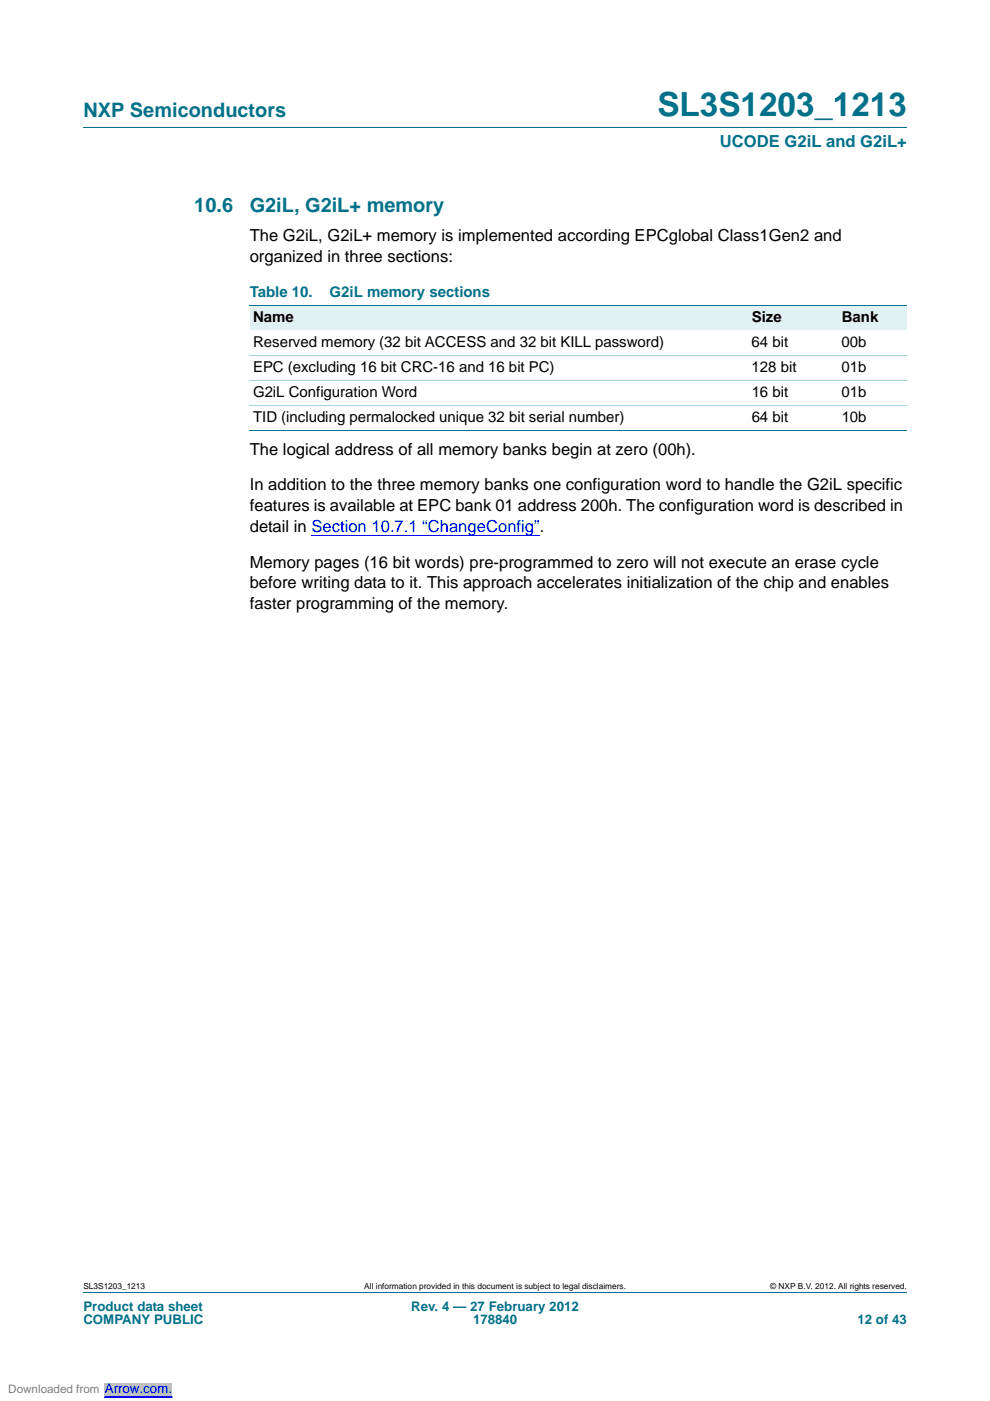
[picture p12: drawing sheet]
<svg xmlns="http://www.w3.org/2000/svg" width="210mm" height="297mm" viewBox="0 0 210 297" stroke-linecap="round" stroke-linejoin="round" font-family="sans-serif">
<defs><g id="words">
<text font-size="7" fill="#00718a" x="139.4" y="24.6">SL3S1203_1213</text>
<g font-size="4.2" fill="#00718a">
<text x="17.7" y="24.9">NXP Semiconductors</text>
<text x="41.2" y="45">10.6</text>
<text x="53" y="45">G2iL, G2iL+ memory</text>
</g>
<text font-size="3.5" fill="#00718a" x="152.6" y="31.1">UCODE G2iL and G2iL+</text>
<g font-size="3.5">
<text x="53" y="51.2">The G2iL, G2iL+ memory is implemented according EPCglobal Class1Gen2 and</text>
<text x="53" y="55.6">organized in three sections:</text>
<text x="53" y="96.4">The logical address of all memory banks begin at zero (00h).</text>
<text x="53" y="104">In addition to the three memory banks one configuration word to handle the G2iL specific</text>
<text x="53" y="108.4">features is available at EPC bank 01 address 200h. The configuration word is described in</text>
<text x="53" y="112.8">detail in Section 10.7.1 “ChangeConfig”.</text>
<text x="53" y="120.4">Memory pages (16 bit words) pre-programmed to zero will not execute an erase cycle</text>
<text x="53" y="124.8">before writing data to it. This approach accelerates initialization of the chip and enables</text>
<text x="53" y="129.2">faster programming of the memory.</text>
</g>
<g font-size="3.2" fill="#00718a">
<text x="53" y="63">Table 10.</text>
<text x="69.9" y="63">G2iL memory sections</text>
</g>
<g font-size="3.2">
<text x="53.7" y="68.3">Name</text>
<text x="159.4" y="68.3">Size</text>
<text x="178.5" y="68.3">Bank</text>
<text x="53.7" y="73.6">Reserved memory (32 bit ACCESS and 32 bit KILL password)</text>
<text x="159.4" y="73.6">64 bit</text>
<text x="178.4" y="73.6">00b</text>
<text x="53.7" y="78.8">EPC (excluding 16 bit CRC-16 and 16 bit PC)</text>
<text x="159.4" y="78.8">128 bit</text>
<text x="178.4" y="78.8">01b</text>
<text x="53.7" y="84.1">G2iL Configuration Word</text>
<text x="53.7" y="89.4">TID (including permalocked unique 32 bit serial number)</text>
<text x="159.4" y="84.1">16 bit</text>
<text x="159.4" y="89.4">64 bit</text>
<text x="178.5" y="84.1">01b</text>
<text x="178.5" y="89.4">10b</text>
</g>
<g font-size="2.8" fill="#00718a">
<text x="17.7" y="277.9">Product data sheet</text>
<text x="17.7" y="280.8">COMPANY PUBLIC</text>
<text x="87.2" y="277.9">Rev. 4 — 27 February 2012</text>
<text x="100.3" y="280.8">178840</text>
<text x="181.8" y="280.8">12 of 43</text>
</g>
<text font-size="2.8" fill="#00f" x="22.2" y="295.3">Arrow.com.</text>
<text font-size="2.5" fill="#808080" x="1.8" y="295.3">Downloaded from</text>
<g font-size="1.8">
<text x="17.7" y="273.3">SL3S1203_1213</text>
<text x="77.2" y="273.3">All information provided in this document is subject to legal disclaimers.</text>
<text x="163.3" y="273.3">© NXP B.V. 2012. All rights reserved.</text>
</g>
</g></defs>
<path d="M17.7 27h174.6M17.7 273.9h174.6" fill="none" stroke="#00718a" stroke-width=".21"/>
<path d="M66 113.5h47.3" fill="none" stroke="#00f" stroke-width=".21"/>
<path d="M113.3 113.4h1.1v.2h-1.1z" fill="#00f"/>
<g fill="#e2f1f4">
<path d="M53 64.7h105.7v5.3h-105.7z"/>
<path d="M158.7 64.7h19.1v5.3h-19.1z"/>
<path d="M177.8 64.7h14.5v5.3h-14.5z"/>
</g>
<path d="M53 64.7h139.3M53 91.2h139.3" fill="none" stroke="#00718a" stroke-width=".21"/>
<path d="M53 75.3h139.3M53 80.6h139.3M53 85.9h139.3" fill="none" stroke="#a5d5dc" stroke-width=".21"/>
<path d="M0 294.6h70.6" fill="none" stroke="#fff" stroke-width="2.5" stroke-linecap="butt"/>
<path d="M22.2 293.3h14.3v2.6h-14.3z" fill="#c0c0c0"/>
<path d="M22.2 296.2h14.3" fill="none" stroke="#00f" stroke-width=".21"/>
<path d="M0 294.6h70.6" fill="none" stroke="#fff" stroke-width="2.5" stroke-linecap="butt"/>
<path d="M22.2 293.3h14.3v2.6h-14.3z" fill="#c0c0c0"/>
<path d="M22.2 296.2h14.3" fill="none" stroke="#00f" stroke-width=".21"/>
<path d="M0 294.6h70.6" fill="none" stroke="#fff" stroke-width="2.5" stroke-linecap="butt"/>
<path d="M22.2 293.3h14.3v2.6h-14.3z" fill="#c0c0c0"/>
<path d="M22.2 296.2h14.3" fill="none" stroke="#00f" stroke-width=".21"/>
<path d="M0 294.6h70.6" fill="none" stroke="#fff" stroke-width="2.5" stroke-linecap="butt"/>
<path d="M22.2 293.3h14.3v2.6h-14.3z" fill="#c0c0c0"/>
<path d="M22.2 296.2h14.3" fill="none" stroke="#00f" stroke-width=".21"/>
<path d="M0 294.6h70.6" fill="none" stroke="#fff" stroke-width="2.5" stroke-linecap="butt"/>
<path d="M22.2 293.3h14.3v2.6h-14.3z" fill="#c0c0c0"/>
<path d="M22.2 296.2h14.3" fill="none" stroke="#00f" stroke-width=".21"/>
<path d="M0 294.6h70.6" fill="none" stroke="#fff" stroke-width="2.5" stroke-linecap="butt"/>
<path d="M22.2 293.3h14.3v2.6h-14.3z" fill="#c0c0c0"/>
<path d="M22.2 296.2h14.3" fill="none" stroke="#00f" stroke-width=".21"/>
<path d="M0 294.6h70.6" fill="none" stroke="#fff" stroke-width="2.5" stroke-linecap="butt"/>
<path d="M22.2 293.3h14.3v2.6h-14.3z" fill="#c0c0c0"/>
<path d="M22.2 296.2h14.3" fill="none" stroke="#00f" stroke-width=".21"/>
<path d="M0 294.6h70.6" fill="none" stroke="#fff" stroke-width="2.5" stroke-linecap="butt"/>
<path d="M22.2 293.3h14.3v2.6h-14.3z" fill="#c0c0c0"/>
<path d="M22.2 296.2h14.3" fill="none" stroke="#00f" stroke-width=".21"/>
<path d="M0 294.6h70.6" fill="none" stroke="#fff" stroke-width="2.5" stroke-linecap="butt"/>
<path d="M22.2 293.3h14.3v2.6h-14.3z" fill="#c0c0c0"/>
<path d="M22.2 296.2h14.3" fill="none" stroke="#00f" stroke-width=".21"/>
<path d="M0 294.6h70.6" fill="none" stroke="#fff" stroke-width="2.5" stroke-linecap="butt"/>
<path d="M22.2 293.3h14.3v2.6h-14.3z" fill="#c0c0c0"/>
<path d="M22.2 296.2h14.3" fill="none" stroke="#00f" stroke-width=".21"/>
<path d="M0 294.6h70.6" fill="none" stroke="#fff" stroke-width="2.5" stroke-linecap="butt"/>
<path d="M22.2 293.3h14.3v2.6h-14.3z" fill="#c0c0c0"/>
<path d="M22.2 296.2h14.3" fill="none" stroke="#00f" stroke-width=".21"/>
<path d="M0 294.6h70.6" fill="none" stroke="#fff" stroke-width="2.5" stroke-linecap="butt"/>
<path d="M22.2 293.3h14.3v2.6h-14.3z" fill="#c0c0c0"/>
<path d="M22.2 296.2h14.3" fill="none" stroke="#00f" stroke-width=".21"/>
<use href="#words"/>
</svg>
